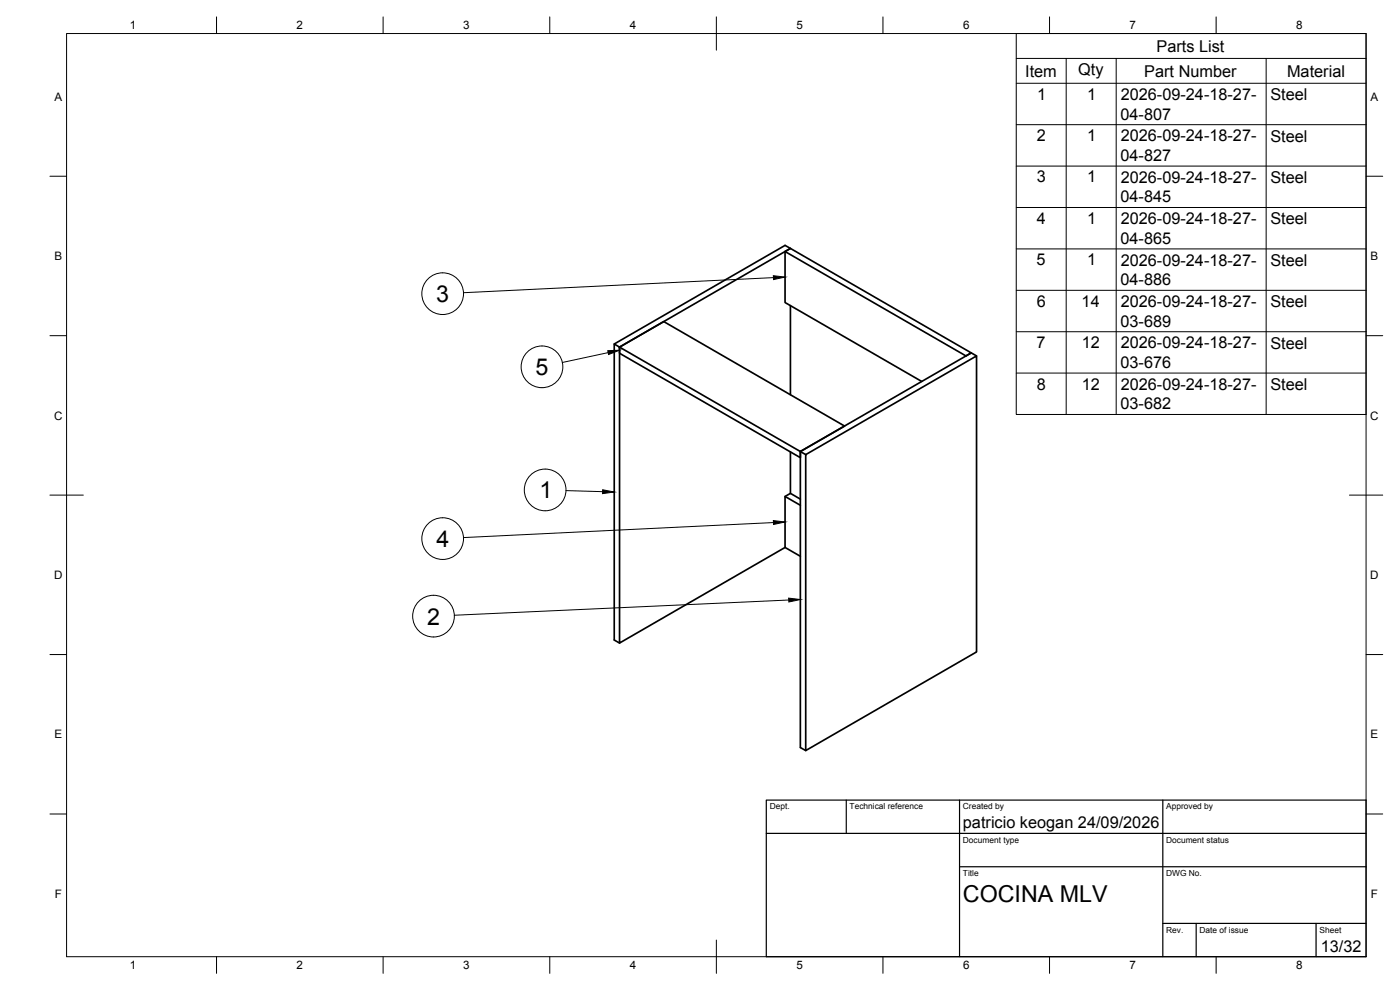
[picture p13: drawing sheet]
<svg xmlns="http://www.w3.org/2000/svg" width="420mm" height="297mm" viewBox="0 0 420 297" stroke-linecap="round" stroke-linejoin="round" font-family="sans-serif">
<defs><g id="words">
<g font-size="7">
<text x="130.9" y="90.6">3</text>
<text x="160.7" y="112.5">5</text>
<text x="161.9" y="149.5">1</text>
<text x="131" y="164.1">4</text>
<text x="128.2" y="187.4">2</text>
<text x="289" y="270.6">COCINA MLV</text>
</g>
<g font-size="4.9">
<text x="347.1" y="15.5">Parts List</text>
<text x="307.7" y="23">Item</text>
<text x="323.6" y="22.5">Qty</text>
<text x="343.4" y="23">Part Number</text>
<text x="386.3" y="23">Material</text>
<text x="311.3" y="29.9">1</text>
<text x="326.3" y="29.9">1</text>
<text x="336.3" y="35.9">04-807</text>
<text x="336.3" y="30">2026-09-24-18-27-</text>
<text x="381.3" y="30">Steel</text>
<text x="311.2" y="42.3">2</text>
<text x="326.3" y="42.3">1</text>
<text x="336.3" y="42.4">2026-09-24-18-27-</text>
<text x="381.3" y="42.5">Steel</text>
<text x="336.3" y="48.3">04-827</text>
<text x="311.1" y="54.7">3</text>
<text x="326.3" y="54.7">1</text>
<text x="336.3" y="54.8">2026-09-24-18-27-</text>
<text x="381.3" y="54.9">Steel</text>
<text x="336.3" y="60.7">04-845</text>
<text x="311.2" y="67.1">4</text>
<text x="326.3" y="67.2">1</text>
<text x="336.3" y="67.3">2026-09-24-18-27-</text>
<text x="381.3" y="67.3">Steel</text>
<text x="336.3" y="73.1">04-865</text>
<text x="311.1" y="79.6">5</text>
<text x="326.3" y="79.6">1</text>
<text x="336.3" y="79.7">2026-09-24-18-27-</text>
<text x="381.3" y="79.7">Steel</text>
<text x="336.3" y="85.5">04-886</text>
<text x="311.1" y="92">6</text>
<text x="324.6" y="92">14</text>
<text x="336.3" y="92.1">2026-09-24-18-27-</text>
<text x="381.3" y="92.2">Steel</text>
<text x="336.3" y="98">03-689</text>
<text x="311.1" y="104.4">7</text>
<text x="324.6" y="104.4">12</text>
<text x="336.3" y="104.5">2026-09-24-18-27-</text>
<text x="381.3" y="104.6">Steel</text>
<text x="336.3" y="110.4">03-676</text>
<text x="311.1" y="116.9">8</text>
<text x="324.6" y="116.9">12</text>
<text x="336.3" y="117">2026-09-24-18-27-</text>
<text x="381.3" y="117">Steel</text>
<text x="336.3" y="122.8">03-682</text>
<text x="289" y="248.5">patricio keogan 24/09/2026</text>
<text x="396.4" y="285.7">13/32</text>
</g>
<g font-size="3.5">
<text x="39" y="8.8">1</text>
<text x="89" y="8.8">2</text>
<text x="139" y="8.8">3</text>
<text x="189" y="8.8">4</text>
<text x="239" y="8.8">5</text>
<text x="289" y="8.8">6</text>
<text x="339" y="8.8">7</text>
<text x="389" y="8.8">8</text>
<text x="16.3" y="30.2">A</text>
<text x="411.3" y="30.2">A</text>
<text x="16.3" y="78">B</text>
<text x="411.3" y="78">B</text>
<text x="16.2" y="125.9">C</text>
<text x="411.2" y="125.9">C</text>
<text x="16.2" y="173.7">D</text>
<text x="411.2" y="173.7">D</text>
<text x="16.3" y="221.6">E</text>
<text x="411.3" y="221.6">E</text>
<text x="16.4" y="269.4">F</text>
<text x="411.4" y="269.4">F</text>
<text x="39" y="290.8">1</text>
<text x="89" y="290.8">2</text>
<text x="139" y="290.8">3</text>
<text x="189" y="290.8">4</text>
<text x="239" y="290.8">5</text>
<text x="289" y="290.8">6</text>
<text x="339" y="290.8">7</text>
<text x="389" y="290.8">8</text>
</g>
<g font-size="2.5">
<text x="231" y="242.9">Dept.</text>
<text x="255" y="242.9">Technical reference</text>
<text x="289" y="242.9">Created by</text>
<text x="350" y="242.9">Approved by</text>
<text x="289" y="252.8">Document type</text>
<text x="350" y="252.8">Document status</text>
<text x="289" y="262.9">Title</text>
<text x="350" y="262.9">DWG No.</text>
<text x="350" y="279.9">Rev.</text>
<text x="360" y="279.9">Date of issue</text>
<text x="396" y="279.9">Sheet</text>
</g>
</g></defs>
<!-- layer: Visible -->
<path d="M235.6 75.5l1.6-1 54.3 31.4-1.6 .9-54.3-31.3v15.3l41 23.7M237.2 91.7v26.7M184.3 103.2l1.6 .9M185.9 104.1l51.3-29.6-1.6-.9-51.3 29.6v88.8l1.6 .9M185.9 104.1v88.8l49.7-28.6M185.9 104.1l13.3-7.6 54.3 31.3-13.3 7.7zM185.9 104.1v1.9l54.3 31.3v-1.8l1.6 .9M293.1 106.8l-1.6-.9-51.3 29.6v88.8l1.6 .9M237.2 135.6v12.4M241.8 136.4l51.3-29.6v88.8l-51.3 29.6zM235.6 149l1.6-1 3 1.8M240.2 151.6l-4.6-2.6v15.3l4.6 2.6" fill="none" stroke="#000" stroke-width=".51"/>
<!-- layer: BORDER -->
<g fill="none" stroke="#000" stroke-width=".3">
<path d="M20 10.1h390v276.9h-390zM65 5.1v5M115 5.1v5M165 5.1v5M215 5.1v10M265 5.1v5M315 5.1v5M365 5.1v5M15 52.9h5M410 52.9h5M15 100.7h5M410 100.7h5"/>
<path d="M15 148.6h10M405 148.6h10M15 196.4h5M410 196.4h5M15 244.2h5M410 244.2h5M65 287v5M115 287v5M165 287v5M215 282.1v9.9M265 287v5M315 287v5"/>
<path d="M365 287v5"/>
</g>
<!-- layer: TITLEBLOCK -->
<path d="M230 240.1h180v46.9h-180zM230 250h180M254 240.1v9.9M288 240.1v46.9M349 240.1v46.9M288 260.1h122M349 277.1h61M359 277.1v9.9M395 277.1v9.9" fill="none" stroke="#000" stroke-width=".36"/>
<!-- layer: Parts Lists -->
<g fill="none" stroke="#000" stroke-width=".3">
<path d="M305 10.1h105v114.3h-105zM305 17.5h105M320 17.5v106.9M335 17.5v106.9M380 17.5v106.9M305 25h105M305 37.4h105M305 49.8h105M305 62.3h105M305 74.7h105M305 87.1h105M305 99.5h105"/>
<path d="M305 111.9h105"/>
</g>
<!-- layer: Balloons -->
<g fill="none" stroke="#000" stroke-width=".3">
<circle cx="132.9" cy="88.1" r="6.3"/>
<circle cx="162.7" cy="110.1" r="6.3"/>
<circle cx="163.6" cy="147" r="6.3"/>
<circle cx="132.9" cy="161.6" r="6.3"/>
<circle cx="130.1" cy="184.9" r="6.3"/>
</g>
<!-- layer: 0 -->
<path d="M232.1 82.7l3.5 .4-3.4 .8zM182.4 105.2l3.5-.1-3.3 1.3zM180.9 146.9l3.4 .7-3.5 .5zM232.1 156.2l3.5 .4-3.4 .8zM236.7 179.5l3.5 .4-3.5 .7z" fill="#000" stroke="#000" stroke-width=".3"/>
<path d="M232.1 83.3l-93 4.5M182.5 105.8l-13.7 3M169.8 147.2l11 .3M232.1 156.8l-93 4.5M236.7 180l-100.4 4.6" fill="none" stroke="#000" stroke-width=".3"/>
<use href="#words"/>
</svg>
